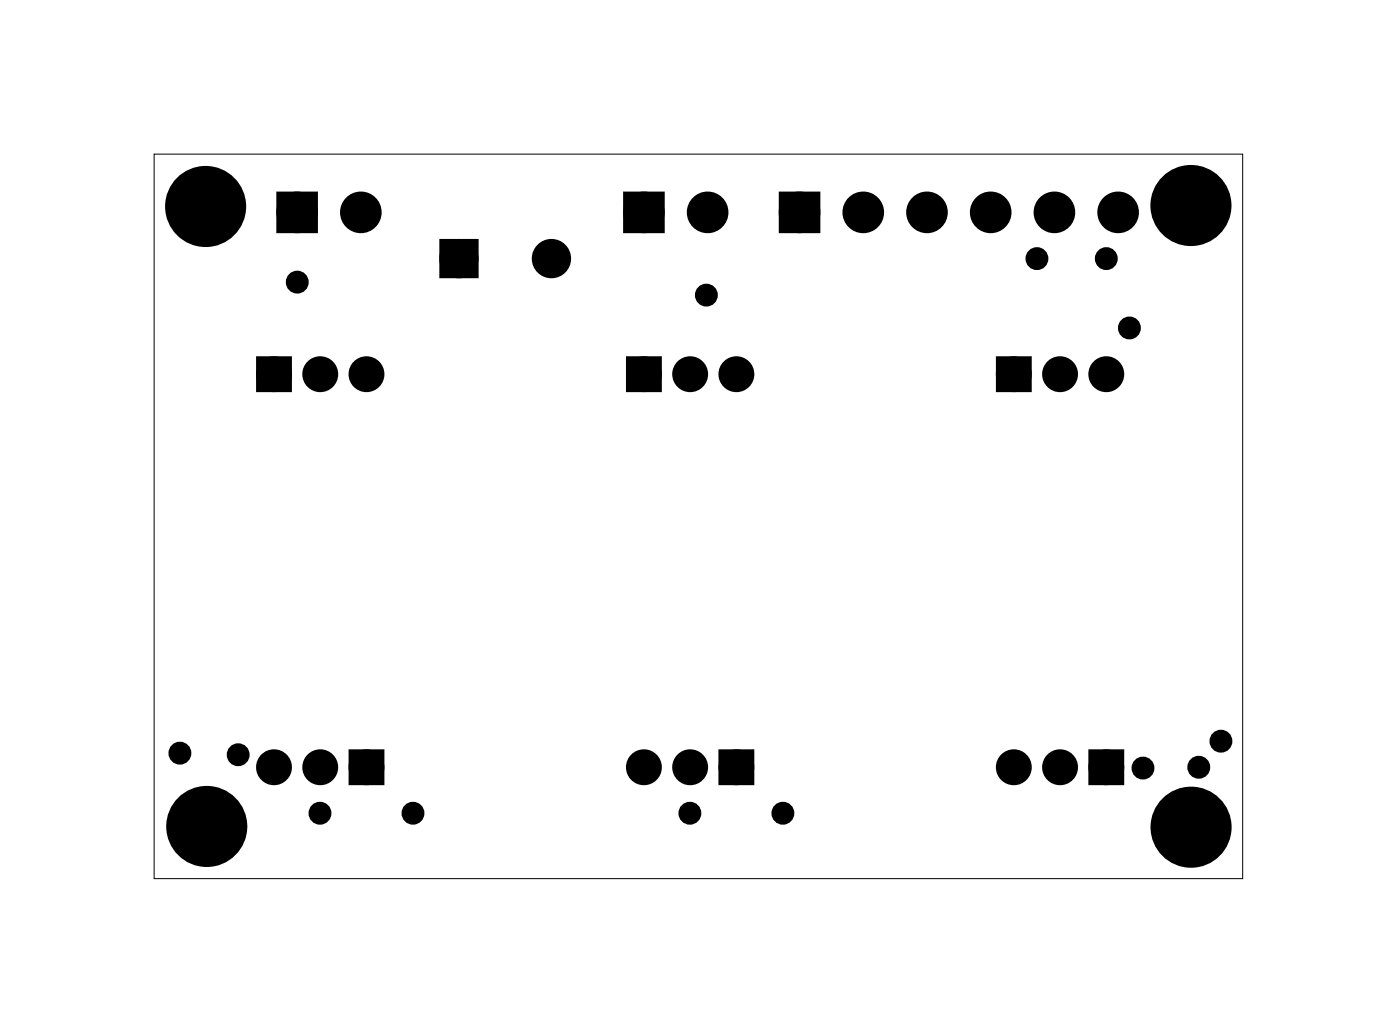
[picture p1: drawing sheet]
<svg xmlns="http://www.w3.org/2000/svg" width="77mm" height="57mm" viewBox="0 0 77 57" stroke-linecap="round" stroke-linejoin="round" font-family="sans-serif">
<path d="M8.5 8.5h59.8v39.8h-59.8z" fill="none" stroke="#000" stroke-width=".05"/>
<path d="M15.6 10.9h1.5v1.5h-1.5zM24.5 13.5h1.4v1.4h-1.4zM34.6 10.9h1.5v1.5h-1.5zM43.2 10.9h1.5v1.5h-1.5zM14.4 20h1.3v1.2h-1.3zM34.8 20h1.2v1.2h-1.2zM55.1 20h1.2v1.2h-1.2zM19.5 41.5h1.2v1.2h-1.2zM39.8 41.5h1.3v1.2h-1.3zM60.2 41.5h1.2v1.2h-1.2z" fill="#000"/>
<g fill="none" stroke="#000" stroke-width=".76" stroke-linecap="butt">
<path d="M14.4 20h1.3v1.2h-1.3zM15.6 10.9h1.5v1.5h-1.5zM24.5 13.5h1.4v1.4h-1.4zM34.6 10.9h1.5v1.5h-1.5zM34.8 20h1.2v1.2h-1.2zM43.2 10.9h1.5v1.5h-1.5zM55.1 20h1.2v1.2h-1.2zM19.5 41.5h1.2v1.2h-1.2zM39.8 41.5h1.3v1.2h-1.3zM60.2 41.5h1.2v1.2h-1.2z"/>
<circle cx="16.3" cy="11.7" r=".76"/>
<circle cx="19.8" cy="11.7" r=".76"/>
<circle cx="25.2" cy="14.2" r=".7"/>
<circle cx="30.3" cy="14.2" r=".7"/>
<circle cx="35.4" cy="11.7" r=".76"/>
<circle cx="38.9" cy="11.7" r=".76"/>
<circle cx="43.9" cy="11.7" r=".76"/>
<circle cx="47.4" cy="11.7" r=".76"/>
<circle cx="50.9" cy="11.7" r=".76"/>
<circle cx="54.4" cy="11.7" r=".76"/>
<circle cx="57.9" cy="11.7" r=".76"/>
<circle cx="61.4" cy="11.7" r=".76"/>
<circle cx="15.1" cy="20.6" r=".6"/>
<circle cx="17.6" cy="20.6" r=".6"/>
<circle cx="20.1" cy="20.6" r=".6"/>
<circle cx="35.4" cy="20.6" r=".6"/>
<circle cx="37.9" cy="20.6" r=".6"/>
<circle cx="40.5" cy="20.6" r=".6"/>
<circle cx="55.7" cy="20.6" r=".6"/>
<circle cx="58.2" cy="20.6" r=".6"/>
<circle cx="60.8" cy="20.6" r=".6"/>
<circle cx="15.1" cy="42.1" r=".6"/>
<circle cx="17.6" cy="42.1" r=".6"/>
<circle cx="20.1" cy="42.1" r=".6"/>
<circle cx="35.4" cy="42.1" r=".6"/>
<circle cx="37.9" cy="42.1" r=".6"/>
<circle cx="40.5" cy="42.1" r=".6"/>
<circle cx="55.7" cy="42.1" r=".6"/>
<circle cx="58.2" cy="42.1" r=".6"/>
<circle cx="60.8" cy="42.1" r=".6"/>
</g>
<g fill="#000">
<circle cx="11.3" cy="11.3" r="2.1"/>
<circle cx="16.3" cy="11.7" r=".76"/>
<circle cx="16.3" cy="15.5" r=".35"/>
<circle cx="19.8" cy="11.7" r=".76"/>
<circle cx="25.2" cy="14.2" r=".7"/>
<circle cx="30.3" cy="14.2" r=".7"/>
<circle cx="35.4" cy="11.7" r=".76"/>
<circle cx="38.8" cy="16.2" r=".35"/>
<circle cx="38.9" cy="11.7" r=".76"/>
<circle cx="43.9" cy="11.7" r=".76"/>
<circle cx="47.4" cy="11.7" r=".76"/>
<circle cx="50.9" cy="11.7" r=".76"/>
<circle cx="54.4" cy="11.7" r=".76"/>
<circle cx="57" cy="14.2" r=".35"/>
<circle cx="57.9" cy="11.7" r=".76"/>
<circle cx="60.8" cy="14.2" r=".35"/>
<circle cx="61.4" cy="11.7" r=".76"/>
<circle cx="62" cy="18" r=".35"/>
<circle cx="65.4" cy="11.3" r="2.1"/>
<circle cx="15.1" cy="20.6" r=".6"/>
<circle cx="17.6" cy="20.6" r=".6"/>
<circle cx="20.1" cy="20.6" r=".6"/>
<circle cx="35.4" cy="20.6" r=".6"/>
<circle cx="37.9" cy="20.6" r=".6"/>
<circle cx="40.5" cy="20.6" r=".6"/>
<circle cx="55.7" cy="20.6" r=".6"/>
<circle cx="58.2" cy="20.6" r=".6"/>
<circle cx="60.8" cy="20.6" r=".6"/>
<circle cx="9.9" cy="41.4" r=".35"/>
<circle cx="11.4" cy="45.4" r="2.1"/>
<circle cx="13.1" cy="41.5" r=".35"/>
<circle cx="15.1" cy="42.1" r=".6"/>
<circle cx="17.6" cy="44.7" r=".35"/>
<circle cx="17.6" cy="42.1" r=".6"/>
<circle cx="20.1" cy="42.1" r=".6"/>
<circle cx="22.7" cy="44.7" r=".35"/>
<circle cx="35.4" cy="42.1" r=".6"/>
<circle cx="37.9" cy="44.7" r=".35"/>
<circle cx="37.9" cy="42.1" r=".6"/>
<circle cx="40.5" cy="42.1" r=".6"/>
<circle cx="43" cy="44.7" r=".35"/>
<circle cx="55.7" cy="42.1" r=".6"/>
<circle cx="58.2" cy="42.1" r=".6"/>
<circle cx="60.8" cy="42.1" r=".6"/>
<circle cx="62.8" cy="42.2" r=".35"/>
<circle cx="65.4" cy="45.4" r="2.1"/>
<circle cx="65.9" cy="42.1" r=".35"/>
<circle cx="67.1" cy="40.7" r=".35"/>
</g>
<g fill="none" stroke="#000" stroke-width=".55">
<circle cx="16.3" cy="15.5" r=".35"/>
<circle cx="38.8" cy="16.2" r=".35"/>
<circle cx="57" cy="14.2" r=".35"/>
<circle cx="60.8" cy="14.2" r=".35"/>
<circle cx="62" cy="18" r=".35"/>
<circle cx="9.9" cy="41.4" r=".35"/>
<circle cx="13.1" cy="41.5" r=".35"/>
<circle cx="17.6" cy="44.7" r=".35"/>
<circle cx="22.7" cy="44.7" r=".35"/>
<circle cx="37.9" cy="44.7" r=".35"/>
<circle cx="43" cy="44.7" r=".35"/>
<circle cx="62.8" cy="42.2" r=".35"/>
<circle cx="65.9" cy="42.1" r=".35"/>
<circle cx="67.1" cy="40.7" r=".35"/>
</g>
<g fill="none" stroke="#000" stroke-width=".25">
<circle cx="11.3" cy="11.3" r="2.1"/>
<circle cx="65.4" cy="11.3" r="2.1"/>
<circle cx="11.4" cy="45.4" r="2.1"/>
<circle cx="65.4" cy="45.4" r="2.1"/>
</g>
</svg>
